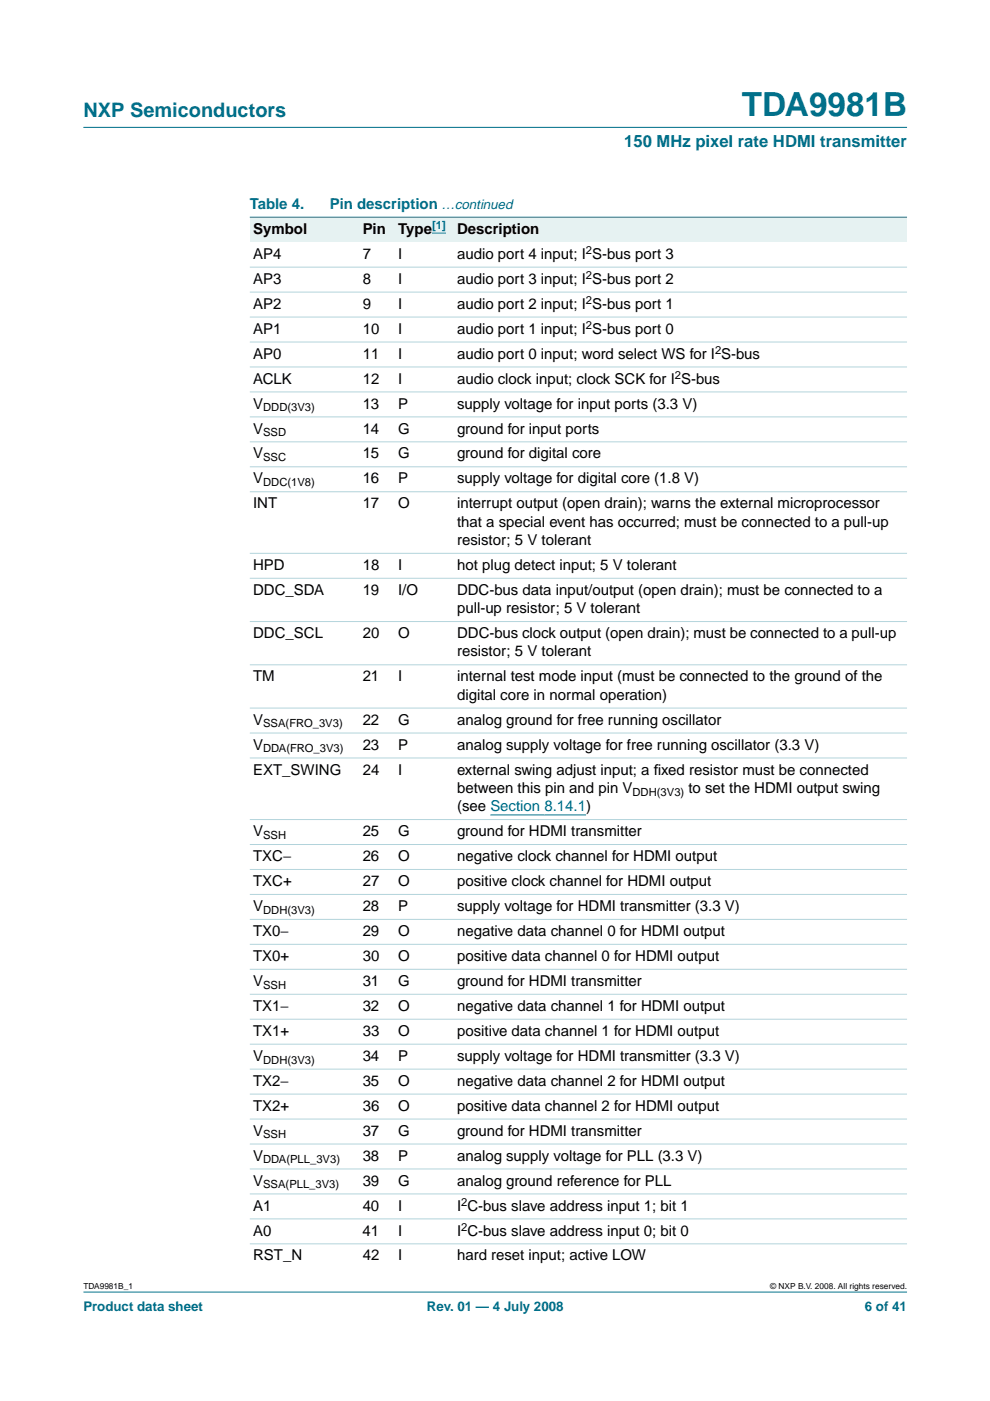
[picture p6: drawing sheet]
<svg xmlns="http://www.w3.org/2000/svg" width="210mm" height="297mm" viewBox="0 0 210 297" stroke-linecap="round" stroke-linejoin="round" font-family="sans-serif">
<defs><g id="words">
<text font-size="7.1" fill="#00708a" x="157.3" y="24.7">TDA9981B</text>
<text font-size="4.2" fill="#00708a" x="17.7" y="24.9">NXP Semiconductors</text>
<text font-size="3.5" fill="#00708a" x="132.4" y="31.1">150 MHz pixel rate HDMI transmitter</text>
<g font-size="3.2" fill="#00708a">
<text x="53" y="44.3">Table 4.</text>
<text x="69.9" y="44.3">Pin description …continued</text>
</g>
<g font-size="3.2">
<text x="53.7" y="49.6">Symbol</text>
<text x="76.9" y="49.6">Pin</text>
<text x="84.4" y="49.6">Type</text>
<text x="96.9" y="49.6">Description</text>
<text x="53.7" y="54.9">AP4</text>
<text x="76.9" y="54.9">7</text>
<text x="84.4" y="54.9">I</text>
<text x="96.9" y="54.9">audio port 4 input; I S-bus port 3</text>
<text x="53.7" y="60.2">AP3</text>
<text x="53.7" y="65.5">AP2</text>
<text x="76.9" y="60.2">8</text>
<text x="76.9" y="65.5">9</text>
<text x="84.4" y="60.2">I</text>
<text x="84.4" y="65.5">I</text>
<text x="96.9" y="60.2">audio port 3 input; I S-bus port 2</text>
<text x="96.9" y="65.5">audio port 2 input; I S-bus port 1</text>
<text x="53.7" y="70.7">AP1</text>
<text x="76.9" y="70.7">10</text>
<text x="84.4" y="70.7">I</text>
<text x="96.9" y="70.7">audio port 1 input; I S-bus port 0</text>
<text x="53.7" y="76">AP0</text>
<text x="76.9" y="76">11</text>
<text x="84.4" y="76">I</text>
<text x="96.9" y="76">audio port 0 input; word select WS for I S-bus</text>
<text x="53.7" y="81.3">ACLK</text>
<text x="76.9" y="81.3">12</text>
<text x="84.4" y="81.3">I</text>
<text x="96.9" y="81.3">audio clock input; clock SCK for I S-bus</text>
<text x="53.7" y="86.6">V</text>
<text x="76.9" y="86.6">13</text>
<text x="84.4" y="86.6">P</text>
<text x="96.9" y="86.6">supply voltage for input ports (3.3 V)</text>
<text x="53.7" y="91.9">V</text>
<text x="76.9" y="91.9">14</text>
<text x="84.4" y="91.9">G</text>
<text x="96.9" y="91.9">ground for input ports</text>
<text x="53.7" y="97.2">V</text>
<text x="76.9" y="97.2">15</text>
<text x="84.4" y="97.2">G</text>
<text x="96.9" y="97.2">ground for digital core</text>
<text x="53.7" y="102.5">V</text>
<text x="53.7" y="107.8">INT</text>
<text x="76.9" y="107.8">17</text>
<text x="76.9" y="102.5">16</text>
<text x="84.4" y="107.8">O</text>
<text x="84.4" y="102.5">P</text>
<text x="96.9" y="107.8">interrupt output (open drain); warns the external microprocessor</text>
<text x="96.9" y="102.5">supply voltage for digital core (1.8 V)</text>
<text x="96.9" y="111.7">that a special event has occurred; must be connected to a pull-up</text>
<text x="96.9" y="115.6">resistor; 5 V tolerant</text>
<text x="53.7" y="120.8">HPD</text>
<text x="76.9" y="120.8">18</text>
<text x="84.4" y="120.8">I</text>
<text x="96.9" y="120.8">hot plug detect input; 5 V tolerant</text>
<text x="53.7" y="126.1">DDC_SDA</text>
<text x="76.9" y="126.1">19</text>
<text x="84.4" y="126.1">I/O</text>
<text x="96.9" y="126.1">DDC-bus data input/output (open drain); must be connected to a</text>
<text x="96.9" y="130">pull-up resistor; 5 V tolerant</text>
<text x="53.7" y="135.3">DDC_SCL</text>
<text x="76.9" y="135.3">20</text>
<text x="84.4" y="135.3">O</text>
<text x="96.9" y="135.3">DDC-bus clock output (open drain); must be connected to a pull-up</text>
<text x="96.9" y="139.2">resistor; 5 V tolerant</text>
<text x="53.7" y="144.5">TM</text>
<text x="76.9" y="144.5">21</text>
<text x="84.4" y="144.5">I</text>
<text x="96.9" y="144.5">internal test mode input (must be connected to the ground of the</text>
<text x="96.9" y="148.4">digital core in normal operation)</text>
<text x="53.7" y="153.7">V</text>
<text x="76.9" y="153.7">22</text>
<text x="84.4" y="153.7">G</text>
<text x="96.9" y="153.7">analog ground for free running oscillator</text>
<text x="53.7" y="158.9">V</text>
<text x="76.9" y="158.9">23</text>
<text x="84.4" y="158.9">P</text>
<text x="96.9" y="158.9">analog supply voltage for free running oscillator (3.3 V)</text>
<text x="53.7" y="164.2">EXT_SWING</text>
<text x="76.9" y="164.2">24</text>
<text x="84.4" y="164.2">I</text>
<text x="96.9" y="164.2">external swing adjust input; a f</text>
<text x="138.6" y="164.2">ixed resistor must be connected</text>
<text x="96.9" y="172">(see Section 8.14.1)</text>
<text x="96.9" y="168.1">between this pin and pin V</text>
<text x="146" y="168.1">to set the HDMI output swing</text>
<text x="53.7" y="177.3">V</text>
<text x="76.9" y="177.3">25</text>
<text x="84.4" y="177.3">G</text>
<text x="96.9" y="177.3">ground for HDMI transmitter</text>
<text x="53.7" y="182.6">TXC−</text>
<text x="76.9" y="182.6">26</text>
<text x="84.4" y="182.6">O</text>
<text x="96.9" y="182.6">negative clock channel for HDMI output</text>
<text x="53.7" y="187.9">TXC+</text>
<text x="76.9" y="187.9">27</text>
<text x="84.4" y="187.9">O</text>
<text x="96.9" y="187.9">positive clock channel for HDMI output</text>
<text x="53.7" y="193.2">V</text>
<text x="76.9" y="193.2">28</text>
<text x="84.4" y="193.2">P</text>
<text x="96.9" y="193.2">supply voltage for HDMI transmitter (3.3 V)</text>
<text x="53.7" y="198.5">TX0−</text>
<text x="53.7" y="203.7">TX0+</text>
<text x="76.9" y="198.5">29</text>
<text x="76.9" y="203.7">30</text>
<text x="84.4" y="198.5">O</text>
<text x="84.4" y="203.7">O</text>
<text x="96.9" y="198.5">negative data channel 0 for HDMI output</text>
<text x="96.9" y="203.7">positive data channel 0 for HDMI output</text>
<text x="53.7" y="209">V</text>
<text x="76.9" y="209">31</text>
<text x="84.4" y="209">G</text>
<text x="96.9" y="209">ground for HDMI transmitter</text>
<text x="53.7" y="214.3">TX1−</text>
<text x="76.9" y="214.3">32</text>
<text x="84.4" y="214.3">O</text>
<text x="96.9" y="214.3">negative data channel 1 for HDMI output</text>
<text x="53.7" y="219.6">TX1+</text>
<text x="76.9" y="219.6">33</text>
<text x="84.4" y="219.6">O</text>
<text x="96.9" y="219.6">positive data channel 1 for HDMI output</text>
<text x="53.7" y="224.9">V</text>
<text x="76.9" y="224.9">34</text>
<text x="84.4" y="224.9">P</text>
<text x="96.9" y="224.9">supply voltage for HDMI transmitter (3.3 V)</text>
<text x="53.7" y="230.2">TX2−</text>
<text x="76.9" y="230.2">35</text>
<text x="84.4" y="230.2">O</text>
<text x="96.9" y="230.2">negative data channel 2 for HDMI output</text>
<text x="53.7" y="235.5">TX2+</text>
<text x="76.9" y="235.5">36</text>
<text x="84.4" y="235.5">O</text>
<text x="96.9" y="235.5">positive data channel 2 for HDMI output</text>
<text x="53.7" y="240.8">V</text>
<text x="76.9" y="240.8">37</text>
<text x="84.4" y="240.8">G</text>
<text x="96.9" y="240.8">ground for HDMI transmitter</text>
<text x="53.7" y="246.1">V</text>
<text x="53.7" y="251.4">V</text>
<text x="76.9" y="246.1">38</text>
<text x="76.9" y="251.4">39</text>
<text x="84.4" y="246.1">P</text>
<text x="84.4" y="251.4">G</text>
<text x="96.9" y="246.1">analog supply voltage for PLL (3.3 V)</text>
<text x="96.9" y="251.4">analog ground reference for PLL</text>
<text x="53.7" y="256.7">A1</text>
<text x="76.9" y="256.7">40</text>
<text x="84.4" y="256.7">I</text>
<text x="96.9" y="256.7">I C-bus slave address input 1; bit 1</text>
<text x="53.7" y="262">A0</text>
<text x="76.9" y="262">41</text>
<text x="84.4" y="262">I</text>
<text x="96.9" y="262">I C-bus slave address input 0; bit 0</text>
<text x="53.7" y="267.2">RST_N</text>
<text x="76.9" y="267.2">42</text>
<text x="84.4" y="267.2">I</text>
<text x="96.9" y="267.2">hard reset input; active LOW</text>
</g>
<g font-size="2.8" fill="#00708a">
<text x="17.7" y="278">Product data sheet</text>
<text x="90.5" y="278">Rev. 01 — 4 July 2008</text>
<text x="183.4" y="278">6 of 41</text>
</g>
<text font-size="2.4" fill="#00f" x="91.6" y="48.6">[1]</text>
<g font-size="2.4">
<text x="124.2" y="53.9">2</text>
<text x="124.2" y="59.2">2</text>
<text x="124.2" y="64.5">2</text>
<text x="124.2" y="69.8">2</text>
<text x="151.6" y="75.1">2</text>
<text x="143.1" y="80.4">2</text>
<text x="55.8" y="87.2">DDD(3V3)</text>
<text x="55.8" y="92.5">SSD</text>
<text x="55.8" y="97.8">SSC</text>
<text x="55.8" y="103.1">DDC(1V8)</text>
<text x="55.8" y="154.2">SSA(FRO_3V3)</text>
<text x="55.8" y="159.5">DDA(FRO_3V3)</text>
<text x="134.1" y="168.7">DDH(3V3)</text>
<text x="55.8" y="177.9">SSH</text>
<text x="55.8" y="193.7">DDH(3V3)</text>
<text x="55.8" y="209.6">SSH</text>
<text x="55.8" y="225.5">DDH(3V3)</text>
<text x="55.8" y="241.4">SSH</text>
<text x="55.8" y="246.7">DDA(PLL_3V3)</text>
<text x="55.8" y="251.9">SSA(PLL_3V3)</text>
<text x="97.8" y="255.7">2</text>
<text x="97.8" y="261">2</text>
</g>
<g font-size="1.8">
<text x="17.7" y="273.4">TDA9981B_1</text>
<text x="163.3" y="273.4">© NXP B.V. 2008. All rights reserved.</text>
</g>
</g></defs>
<g fill="#00708a" stroke="#00708a" stroke-width=".21">
<path d="M17.7 273.9h174.6z"/>
<path d="M17.7 27h174.6z"/>
</g>
<path d="M104 172.8h20.3" fill="none" stroke="#00f" stroke-width=".21"/>
<g fill="#e6f2f2">
<path d="M53 46.1h23.2v5.2h-23.2z" fill-rule="evenodd"/>
<path d="M76.2 46.1h7.5v5.2h-7.5z" fill-rule="evenodd"/>
<path d="M83.7 46.1h12.5v5.2h-12.5z" fill-rule="evenodd"/>
</g>
<path d="M91.6 49.4h2.9z" fill="#00f" stroke="#00f" stroke-width=".21"/>
<path d="M96.2 46.1h96.1v5.2h-96.1z" fill-rule="evenodd" fill="#e6f2f2"/>
<path d="M53 46.1h139.3z" fill="#00708a" stroke="#00708a" stroke-width=".21"/>
<g fill="#b3d4db" stroke="#b3d4db" stroke-width=".21">
<path d="M53 56.6h139.3z"/>
<path d="M53 61.9h139.3z"/>
<path d="M53 67.2h139.3z"/>
<path d="M53 72.5h139.3z"/>
<path d="M53 77.8h139.3z"/>
<path d="M53 83.1h139.3z"/>
<path d="M53 88.4h139.3z"/>
<path d="M53 93.7h139.3z"/>
<path d="M53 99h139.3z"/>
<path d="M53 104.3h139.3z"/>
<path d="M53 117.3h139.3z"/>
<path d="M53 122.6h139.3z"/>
<path d="M53 131.8h139.3z"/>
<path d="M53 141h139.3z"/>
<path d="M53 150.1h139.3z"/>
<path d="M53 155.4h139.3z"/>
<path d="M53 160.7h139.3z"/>
<path d="M53 173.8h139.3z"/>
<path d="M53 179.1h139.3z"/>
<path d="M53 184.3h139.3z"/>
<path d="M53 189.6h139.3z"/>
<path d="M53 194.9h139.3z"/>
<path d="M53 200.2h139.3z"/>
<path d="M53 205.5h139.3z"/>
<path d="M53 210.8h139.3z"/>
<path d="M53 216.1h139.3z"/>
<path d="M53 221.4h139.3z"/>
<path d="M53 226.7h139.3z"/>
<path d="M53 232h139.3z"/>
<path d="M53 237.3h139.3z"/>
<path d="M53 242.6h139.3z"/>
<path d="M53 247.8h139.3z"/>
<path d="M53 253.1h139.3z"/>
<path d="M53 258.4h139.3z"/>
<path d="M53 263.7h139.3z"/>
</g>
<use href="#words"/>
</svg>
